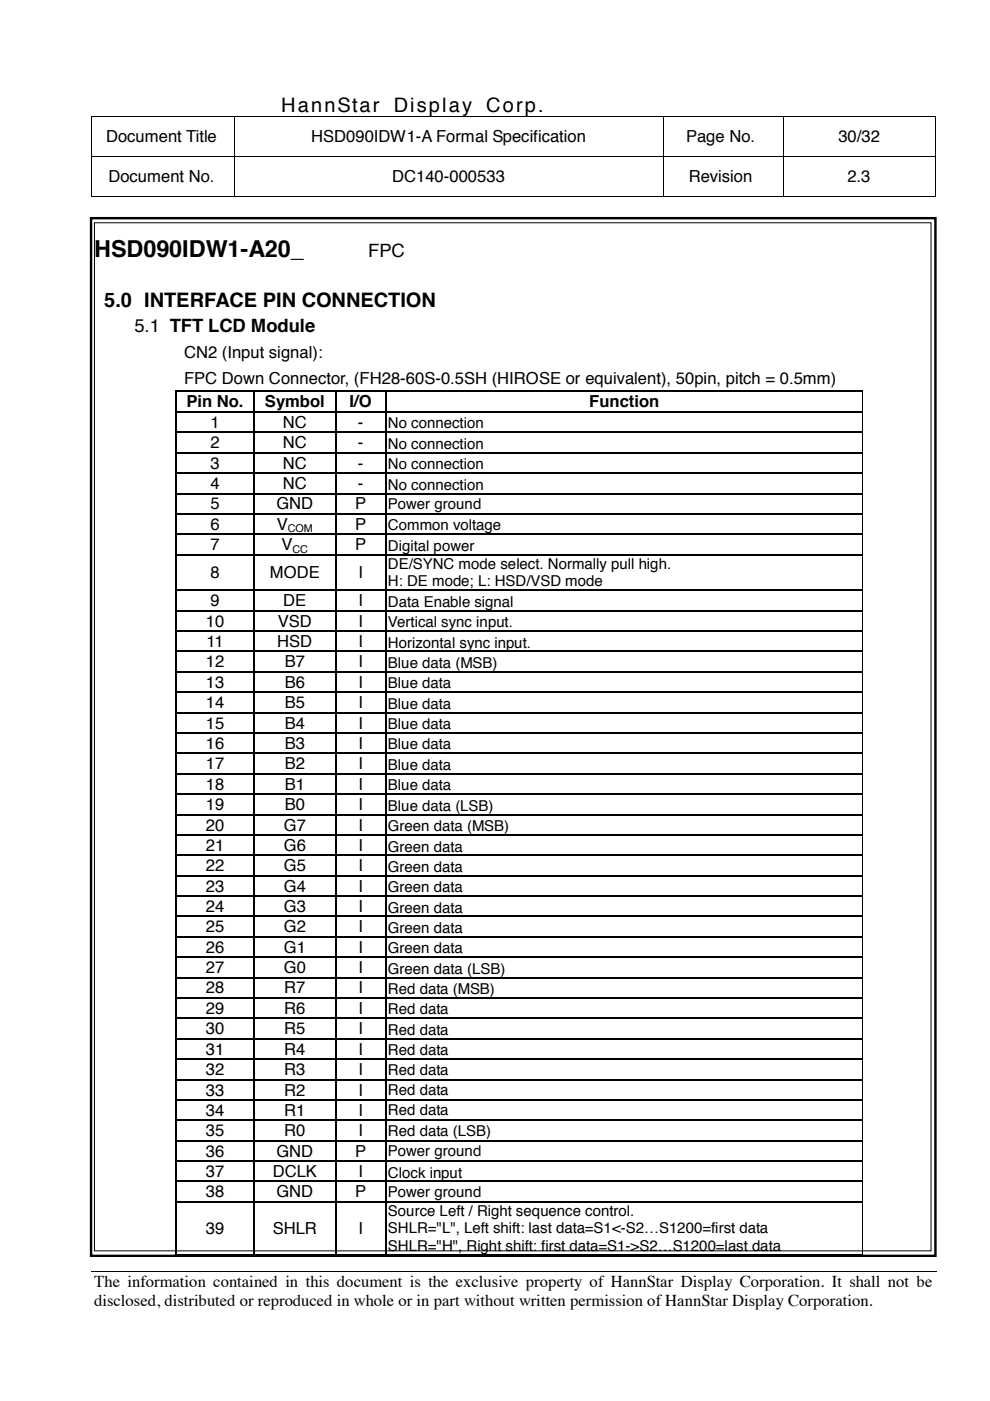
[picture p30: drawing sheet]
<svg xmlns="http://www.w3.org/2000/svg" width="210mm" height="297mm" viewBox="0 0 210 297" stroke-linecap="round" stroke-linejoin="round" font-family="sans-serif">
<defs><g id="words">
<text font-size="5" x="20" y="54.5">HSD090IDW1-A20_</text>
<g font-size="4.2">
<text x="59.6" y="23.8">HannStar</text>
<text x="83.5" y="23.8">Display Corp.</text>
<text x="22.1" y="65.1">5.0 INTERFACE PIN CONNECTION</text>
</g>
<g font-size="3.9">
<text x="78.1" y="54.5">FPC</text>
<text x="28.5" y="70.4">5.1 TFT LCD Module</text>
</g>
<g font-size="3.5">
<text x="22.5" y="30.2">Document Title</text>
<text x="66" y="30.2">HSD090IDW1-A Formal Specification</text>
<text x="145.5" y="30.2">Page No.</text>
<text x="177.8" y="30.2">30/32</text>
<text x="23" y="38.7">Document No.</text>
<text x="83.2" y="38.7">DC140-000533</text>
<text x="146" y="38.7">Revision</text>
<text x="179.7" y="38.7">2.3</text>
<text x="39" y="75.9">CN2 (Input signal):</text>
<text x="39" y="81.4">FPC Down Connector, (FH28-60S-0.5SH (HIROSE or equivalent), 50pin, pitch = 0.5mm)</text>
<text x="39.5" y="86.3">Pin No.</text>
<text x="56.2" y="86.3">Symbol</text>
<text x="74.1" y="86.3">I/O</text>
<text x="124.9" y="86.3">Function</text>
<text x="44.6" y="90.7">1</text>
<text x="44.6" y="95">2</text>
<text x="60" y="90.7">NC</text>
<text x="60" y="95">NC</text>
<text x="75.9" y="90.7">-</text>
<text x="75.9" y="95">-</text>
<text x="44.6" y="99.3">3</text>
<text x="60" y="99.3">NC</text>
<text x="75.9" y="99.3">-</text>
<text x="44.6" y="103.7">4</text>
<text x="60" y="103.7">NC</text>
<text x="75.9" y="103.7">-</text>
<text x="44.6" y="108">5</text>
<text x="44.6" y="112.3">6</text>
<text x="58.6" y="108">GND</text>
<text x="58.7" y="112.3">V</text>
<text x="75.3" y="112.3">P</text>
<text x="75.3" y="108">P</text>
<text x="44.6" y="116.7">7</text>
<text x="59.7" y="116.7">V</text>
<text x="75.3" y="116.7">P</text>
<text x="44.6" y="122.6">8</text>
<text x="57.2" y="122.6">MODE</text>
<text x="76" y="122.6">I</text>
<text x="44.6" y="128.6">9</text>
<text x="60.1" y="128.6">DE</text>
<text x="76" y="128.6">I</text>
<text x="43.6" y="132.9">10</text>
<text x="43.8" y="137.2">11</text>
<text x="58.8" y="137.2">HSD</text>
<text x="58.9" y="132.9">VSD</text>
<text x="76" y="132.9">I</text>
<text x="76" y="137.2">I</text>
<text x="43.6" y="141.5">12</text>
<text x="60.4" y="141.5">B7</text>
<text x="76" y="141.5">I</text>
<text x="43.6" y="145.8">13</text>
<text x="60.4" y="145.8">B6</text>
<text x="76" y="145.8">I</text>
<text x="43.6" y="150.1">14</text>
<text x="43.6" y="154.5">15</text>
<text x="60.4" y="150.1">B5</text>
<text x="60.4" y="154.5">B4</text>
<text x="76" y="150.1">I</text>
<text x="76" y="154.5">I</text>
<text x="43.6" y="158.8">16</text>
<text x="60.4" y="158.8">B3</text>
<text x="76" y="158.8">I</text>
<text x="43.6" y="163.1">17</text>
<text x="43.6" y="167.4">18</text>
<text x="60.4" y="163.1">B2</text>
<text x="60.4" y="167.4">B1</text>
<text x="76" y="163.1">I</text>
<text x="76" y="167.4">I</text>
<text x="43.6" y="171.7">19</text>
<text x="60.4" y="171.7">B0</text>
<text x="76" y="171.7">I</text>
<text x="43.6" y="176.1">20</text>
<text x="60.2" y="176.1">G7</text>
<text x="76" y="176.1">I</text>
<text x="43.6" y="180.4">21</text>
<text x="43.6" y="184.7">22</text>
<text x="60.2" y="180.4">G6</text>
<text x="60.2" y="184.7">G5</text>
<text x="76" y="180.4">I</text>
<text x="76" y="184.7">I</text>
<text x="43.6" y="189">23</text>
<text x="60.2" y="189">G4</text>
<text x="76" y="189">I</text>
<text x="43.6" y="193.4">24</text>
<text x="43.6" y="197.7">25</text>
<text x="60.2" y="193.4">G3</text>
<text x="60.2" y="197.7">G2</text>
<text x="76" y="193.4">I</text>
<text x="76" y="197.7">I</text>
<text x="43.6" y="202">26</text>
<text x="60.2" y="202">G1</text>
<text x="76" y="202">I</text>
<text x="43.6" y="206.3">27</text>
<text x="60.2" y="206.3">G0</text>
<text x="76" y="206.3">I</text>
<text x="43.6" y="210.6">28</text>
<text x="43.6" y="215">29</text>
<text x="60.3" y="210.6">R7</text>
<text x="60.3" y="215">R6</text>
<text x="76" y="210.6">I</text>
<text x="76" y="215">I</text>
<text x="43.6" y="219.3">30</text>
<text x="60.3" y="219.3">R5</text>
<text x="76" y="219.3">I</text>
<text x="43.6" y="223.6">31</text>
<text x="43.6" y="228">32</text>
<text x="60.3" y="223.6">R4</text>
<text x="60.3" y="228">R3</text>
<text x="76" y="223.6">I</text>
<text x="76" y="228">I</text>
<text x="43.6" y="232.3">33</text>
<text x="60.3" y="232.3">R2</text>
<text x="76" y="232.3">I</text>
<text x="43.6" y="236.6">34</text>
<text x="60.3" y="236.6">R1</text>
<text x="76" y="236.6">I</text>
<text x="43.6" y="240.9">35</text>
<text x="43.6" y="245.2">36</text>
<text x="58.6" y="245.2">GND</text>
<text x="60.3" y="240.9">R0</text>
<text x="75.3" y="245.2">P</text>
<text x="76" y="240.9">I</text>
<text x="43.6" y="249.5">37</text>
<text x="57.8" y="249.5">DCLK</text>
<text x="76" y="249.5">I</text>
<text x="43.6" y="253.9">38</text>
<text x="58.6" y="253.9">GND</text>
<text x="75.3" y="253.9">P</text>
<text x="43.6" y="261.6">39</text>
<text x="57.8" y="261.6">SHLR</text>
<text x="76" y="261.6">I</text>
<text x="20" y="272.9">The information contained in this document is the exclusive property of HannStar Display Corporation. It shall not be</text>
<text x="20" y="277">disclosed, distributed or reproduced in whole or in part without written permission of HannStar Display Corporation.</text>
</g>
<g font-size="3.2">
<text x="82.3" y="90.8">No connection</text>
<text x="82.3" y="95.2">No connection</text>
<text x="82.3" y="99.5">No connection</text>
<text x="82.3" y="103.8">No connection</text>
<text x="82.3" y="107.9">Power ground</text>
<text x="82.3" y="112.5">Common voltage</text>
<text x="82.3" y="116.8">Digital power</text>
<text x="82.3" y="120.7">DE/SYNC mode select. Normally pull high.</text>
<text x="82.3" y="124.3">H: DE mode; L: HSD/VSD mode</text>
<text x="82.3" y="128.7">Data Enable signal</text>
<text x="82.3" y="133">Vertical sync input.</text>
<text x="82.3" y="137.3">Horizontal sync input.</text>
<text x="82.3" y="141.6">Blue data (MSB)</text>
<text x="82.3" y="146">Blue data</text>
<text x="82.3" y="150.3">Blue data</text>
<text x="82.3" y="154.6">Blue data</text>
<text x="82.3" y="158.9">Blue data</text>
<text x="82.3" y="163.2">Blue data</text>
<text x="82.3" y="167.5">Blue data</text>
<text x="82.3" y="171.9">Blue data (LSB)</text>
<text x="82.3" y="176.2">Green data (MSB)</text>
<text x="82.3" y="180.5">Green data</text>
<text x="82.3" y="184.9">Green data</text>
<text x="82.3" y="189.2">Green data</text>
<text x="82.3" y="193.5">Green data</text>
<text x="82.3" y="197.8">Green data</text>
<text x="82.3" y="202.1">Green data</text>
<text x="82.3" y="206.4">Green data (LSB)</text>
<text x="82.3" y="210.8">Red data (MSB)</text>
<text x="82.3" y="215.1">Red data</text>
<text x="82.3" y="219.4">Red data</text>
<text x="82.3" y="223.7">Red data</text>
<text x="82.3" y="227.9">Red data</text>
<text x="82.3" y="232.2">Red data</text>
<text x="82.3" y="236.5">Red data</text>
<text x="82.3" y="240.8">Red data (LSB)</text>
<text x="82.3" y="245.1">Power ground</text>
<text x="82.3" y="249.7">Clock input</text>
<text x="82.3" y="253.8">Power ground</text>
<text x="82.3" y="257.9">Source Left / Right sequence control.</text>
<text x="82.3" y="261.5">SHLR=&quot;L&quot;, Left shift: last data=S1&lt;-S2…S1200=first data</text>
<text x="82.3" y="265.2">SHLR=&quot;H&quot;, Right shift: first data=S1-&gt;S2…S1200=last data</text>
</g>
<g font-size="2.3">
<text x="61" y="112.9">COM</text>
<text x="62" y="117.2">CC</text>
</g>
</g></defs>
<g fill="#000">
<path d="M19.4 24.7h.2v.1h-.2zM19.4 33.1h.2v.2h-.2zM49.5 24.7h.2v.1h-.2zM49.5 33.1h.2v.2h-.2zM59.1 24.7h.1v.1h-.1zM140.5 24.7h.2v.1h-.2zM140.5 33.1h.2v.2h-.2zM165.9 24.7h.2v.1h-.2zM165.9 33.1h.2v.2h-.2zM198.2 24.7h.1v.1h-.1zM198.2 33.1h.1v.2h-.1zM19.4 41.6h.2v.2h-.2z"/>
<path d="M49.5 41.6h.2v.2h-.2zM140.5 41.6h.2v.2h-.2zM165.9 41.6h.2v.2h-.2zM198.2 41.6h.1v.2h-.1zM198.5 269.6v.1z"/>
</g>
<g fill="none" stroke="#000" stroke-width=".21">
<path d="M19.5 24.8v8.3M19.5 33.3v8.3M19.6 24.8h29.9M19.6 33.2h29.9M49.6 24.8v8.3M49.6 33.3v8.3M49.7 24.8h9.4M49.7 33.2h90.8M59.2 24.8h81.3M140.6 24.8v8.3M140.6 33.3v8.3M140.7 24.8h25.2"/>
<path d="M140.7 33.2h25.2M166 24.8v8.3M166 33.3v8.3M166.1 24.8h32.1M166.1 33.2h32.1M198.2 24.8v8.3M198.2 33.3v8.3M19.6 41.7h29.9M49.7 41.7h90.8M140.7 41.7h25.2M166.1 41.7h32.1M19.3 269.6h179.2"/>
</g>
<g fill="#fff">
<path d="M19.3 277.9h179.2z"/>
<path d="M198.5 269.7v8.2z"/>
</g>
<path d="M19.3 46.3h179v220h-179z" fill="none" stroke="#000" stroke-width=".51"/>
<path d="M20 47.2h177.4v218h-177.4z" fill-rule="evenodd" fill="#fff"/>
<g fill="none" stroke="#000" stroke-width=".21">
<path d="M20 47.2h177.4v218h-177.4zM183 83.1v4.1M183 87.4v4.1M183 91.8v4M183 96.1v4.1M183 100.4v4.1M183 104.8v4M183 109.1v4M183 113.4v4.1M183 117.7v7.3M183 125.3v4.1M183 129.6v4.1"/>
<path d="M183 133.9v4.1M183 138.2v4.1M183 142.6v4M183 146.9v4M183 151.2v4.1M183 155.5v4.1M183 159.8v4.1M183 164.2v4M183 168.5v4.1M183 172.8v4.1M183 177.2v4M183 181.5v4"/>
<path d="M183 185.8v4.1M183 190.1v4.1M183 194.4v4.1M183 198.7v4.1M183 203.1v4M183 207.4v4M183 211.7v4.1M183 216v4.1M183 220.3v4.1M183 224.7v4.1M183 229v4.1M183 233.3v4.1"/>
<path d="M183 237.6v4.1M183 242v4M183 246.3v4M183 250.6v4.1M183 254.9v11"/>
</g>
<g fill="#000">
<path d="M37.2 82.9h.2v.2h-.2zM37.2 87.2h.2v.2h-.2zM37.2 91.5h.2v.3h-.2zM37.2 95.8h.2v.3h-.2zM53.7 82.9h.3v.2h-.3zM53.7 87.2h.3v.2h-.3zM53.7 91.5h.3v.3h-.3zM53.7 95.8h.3v.3h-.3zM71 82.9h.3v.2h-.3zM71 87.2h.3v.2h-.3zM71 91.5h.3v.3h-.3zM71 95.8h.3v.3h-.3z"/>
<path d="M81.6 82.9h.3v.2h-.3zM81.6 87.2h.3v.2h-.3zM81.6 91.5h.3v.3h-.3zM81.6 95.8h.3v.3h-.3zM182.9 82.9h.1v.2h-.1zM182.9 87.2h.1v.2h-.1zM182.9 91.5h.1v.3h-.1zM182.9 95.8h.1v.3h-.1zM37.2 100.2h.2v.2h-.2zM37.2 104.5h.2v.3h-.2zM37.2 108.8h.2v.3h-.2zM37.2 113.1h.2v.3h-.2z"/>
<path d="M37.2 117.5h.2v.2h-.2zM53.7 100.2h.3v.2h-.3zM53.7 104.5h.3v.3h-.3zM53.7 108.8h.3v.3h-.3zM53.7 113.1h.3v.3h-.3zM53.7 117.5h.3v.2h-.3zM71 100.2h.3v.2h-.3zM71 104.5h.3v.3h-.3zM71 108.8h.3v.3h-.3zM71 113.1h.3v.3h-.3zM71 117.5h.3v.2h-.3zM81.6 100.2h.3v.2h-.3z"/>
<path d="M81.6 104.5h.3v.3h-.3zM81.6 108.8h.3v.3h-.3zM81.6 113.1h.3v.3h-.3zM81.6 117.5h.3v.2h-.3zM182.9 100.2h.1v.2h-.1zM182.9 104.5h.1v.3h-.1zM182.9 108.8h.1v.3h-.1zM182.9 113.1h.1v.3h-.1zM182.9 117.5h.1v.2h-.1zM37.2 125h.2v.3h-.2zM37.2 129.4h.2v.2h-.2zM37.2 133.7h.2v.2h-.2z"/>
<path d="M37.2 138h.2v.2h-.2zM53.7 125h.3v.3h-.3zM53.7 129.4h.3v.2h-.3zM53.7 133.7h.3v.2h-.3zM53.7 138h.3v.2h-.3zM71 125h.3v.3h-.3zM71 129.4h.3v.2h-.3zM71 133.7h.3v.2h-.3zM71 138h.3v.2h-.3zM81.6 125h.3v.3h-.3zM81.6 129.4h.3v.2h-.3zM81.6 133.7h.3v.2h-.3z"/>
<path d="M81.6 138h.3v.2h-.3zM182.9 125h.1v.3h-.1zM182.9 129.4h.1v.2h-.1zM182.9 133.7h.1v.2h-.1zM182.9 138h.1v.2h-.1zM37.2 142.3h.2v.3h-.2zM37.2 146.6h.2v.3h-.2zM37.2 150.9h.2v.3h-.2zM37.2 155.3h.2v.2h-.2zM37.2 159.6h.2v.2h-.2zM53.7 142.3h.3v.3h-.3zM53.7 146.6h.3v.3h-.3z"/>
<path d="M53.7 150.9h.3v.3h-.3zM53.7 155.3h.3v.2h-.3zM53.7 159.6h.3v.2h-.3zM71 142.3h.3v.3h-.3zM71 146.6h.3v.3h-.3zM71 150.9h.3v.3h-.3zM71 155.3h.3v.2h-.3zM71 159.6h.3v.2h-.3zM81.6 142.3h.3v.3h-.3zM81.6 146.6h.3v.3h-.3zM81.6 150.9h.3v.3h-.3zM81.6 155.3h.3v.2h-.3z"/>
<path d="M81.6 159.6h.3v.2h-.3zM182.9 142.3h.1v.3h-.1zM182.9 146.6h.1v.3h-.1zM182.9 150.9h.1v.3h-.1zM182.9 155.3h.1v.2h-.1zM182.9 159.6h.1v.2h-.1zM37.2 163.9h.2v.3h-.2zM37.2 168.2h.2v.3h-.2zM37.2 172.6h.2v.2h-.2zM37.2 176.9h.2v.3h-.2zM53.7 163.9h.3v.3h-.3zM53.7 168.2h.3v.3h-.3z"/>
<path d="M53.7 172.6h.3v.2h-.3zM53.7 176.9h.3v.3h-.3zM71 163.9h.3v.3h-.3zM71 168.2h.3v.3h-.3zM71 172.6h.3v.2h-.3zM71 176.9h.3v.3h-.3zM81.6 163.9h.3v.3h-.3zM81.6 168.2h.3v.3h-.3zM81.6 172.6h.3v.2h-.3zM81.6 176.9h.3v.3h-.3zM182.9 163.9h.1v.3h-.1zM182.9 168.2h.1v.3h-.1z"/>
<path d="M182.9 172.6h.1v.2h-.1zM182.9 176.9h.1v.3h-.1zM37.2 181.2h.2v.3h-.2zM37.2 185.5h.2v.3h-.2zM37.2 189.9h.2v.2h-.2zM37.2 194.2h.2v.2h-.2zM37.2 198.5h.2v.2h-.2zM53.7 181.2h.3v.3h-.3zM53.7 185.5h.3v.3h-.3zM53.7 189.9h.3v.2h-.3zM53.7 194.2h.3v.2h-.3zM53.7 198.5h.3v.2h-.3z"/>
<path d="M71 181.2h.3v.3h-.3zM71 185.5h.3v.3h-.3zM71 189.9h.3v.2h-.3zM71 194.2h.3v.2h-.3zM71 198.5h.3v.2h-.3zM81.6 181.2h.3v.3h-.3zM81.6 185.5h.3v.3h-.3zM81.6 189.9h.3v.2h-.3zM81.6 194.2h.3v.2h-.3zM81.6 198.5h.3v.2h-.3zM182.9 181.2h.1v.3h-.1zM182.9 185.5h.1v.3h-.1z"/>
<path d="M182.9 189.9h.1v.2h-.1zM182.9 194.2h.1v.2h-.1zM182.9 198.5h.1v.2h-.1zM37.2 202.8h.2v.3h-.2zM37.2 207.1h.2v.3h-.2zM37.2 211.4h.2v.3h-.2zM37.2 215.8h.2v.2h-.2zM53.7 202.8h.3v.3h-.3zM53.7 207.1h.3v.3h-.3zM53.7 211.4h.3v.3h-.3zM53.7 215.8h.3v.2h-.3zM71 202.8h.3v.3h-.3z"/>
<path d="M71 207.1h.3v.3h-.3zM71 211.4h.3v.3h-.3zM71 215.8h.3v.2h-.3zM81.6 202.8h.3v.3h-.3zM81.6 207.1h.3v.3h-.3zM81.6 211.4h.3v.3h-.3zM81.6 215.8h.3v.2h-.3zM182.9 202.8h.1v.3h-.1zM182.9 207.1h.1v.3h-.1zM182.9 211.4h.1v.3h-.1zM182.9 215.8h.1v.2h-.1zM37.2 220.1h.2v.2h-.2z"/>
<path d="M37.2 224.4h.2v.3h-.2zM37.2 228.8h.2v.2h-.2zM37.2 233.1h.2v.2h-.2zM37.2 237.4h.2v.2h-.2zM53.7 220.1h.3v.2h-.3zM53.7 224.4h.3v.3h-.3zM53.7 228.8h.3v.2h-.3zM53.7 233.1h.3v.2h-.3zM53.7 237.4h.3v.2h-.3zM71 220.1h.3v.2h-.3zM71 224.4h.3v.3h-.3zM71 228.8h.3v.2h-.3z"/>
<path d="M71 233.1h.3v.2h-.3zM71 237.4h.3v.2h-.3zM81.6 220.1h.3v.2h-.3zM81.6 224.4h.3v.3h-.3zM81.6 228.8h.3v.2h-.3zM81.6 233.1h.3v.2h-.3zM81.6 237.4h.3v.2h-.3zM182.9 220.1h.1v.2h-.1zM182.9 224.4h.1v.3h-.1zM182.9 228.8h.1v.2h-.1zM182.9 233.1h.1v.2h-.1zM182.9 237.4h.1v.2h-.1z"/>
<path d="M37.2 241.7h.2v.3h-.2zM37.2 246h.2v.3h-.2zM37.2 250.3h.2v.3h-.2zM37.2 254.7h.2v.2h-.2zM53.7 241.7h.3v.3h-.3zM53.7 246h.3v.3h-.3zM53.7 250.3h.3v.3h-.3zM53.7 254.7h.3v.2h-.3zM71 241.7h.3v.3h-.3zM71 246h.3v.3h-.3zM71 250.3h.3v.3h-.3zM71 254.7h.3v.2h-.3z"/>
<path d="M81.6 241.7h.3v.3h-.3zM81.6 246h.3v.3h-.3zM81.6 250.3h.3v.3h-.3zM81.6 254.7h.3v.2h-.3zM182.9 241.7h.1v.3h-.1zM182.9 246h.1v.3h-.1zM182.9 250.3h.1v.3h-.1zM182.9 254.7h.1v.2h-.1zM37.2 265.9h.2v.2h-.2zM53.7 265.9h.3v.2h-.3zM71 265.9h.3v.2h-.3zM81.6 265.9h.3v.2h-.3z"/>
<path d="M182.9 265.9h.1v.2h-.1z"/>
</g>
<g fill="none" stroke="#000" stroke-width=".25">
<path d="M37.3 83.1v4.1M37.3 87.4v4.1M37.3 91.8v4M37.3 96.1v4.1M37.4 83h16.3M37.4 87.3h16.3M37.4 91.6h16.3M37.4 96h16.3M53.8 83.1v4.1M53.8 87.4v4.1M53.8 91.8v4M53.8 96.1v4.1"/>
<path d="M54 83h17M54 87.3h17M54 91.6h17M54 96h17M71.2 83.1v4.1M71.2 87.4v4.1M71.2 91.8v4M71.2 96.1v4.1M71.3 83h10.3M71.3 87.3h10.3M71.3 91.6h10.3M71.3 96h10.3"/>
<path d="M81.7 83.1v4.1M81.7 87.4v4.1M81.7 91.8v4M81.7 96.1v4.1M81.9 83h101M81.9 87.3h101M81.9 91.6h101M81.9 96h101M37.3 100.4v4.1M37.3 104.8v4M37.3 109.1v4M37.3 113.4v4.1"/>
<path d="M37.3 117.7v7.3M37.4 100.3h16.3M37.4 104.6h16.3M37.4 109h16.3M37.4 113.3h16.3M37.4 117.6h16.3M53.8 100.4v4.1M53.8 104.8v4M53.8 109.1v4M53.8 113.4v4.1M53.8 117.7v7.3M54 100.3h17"/>
<path d="M54 104.6h17M54 109h17M54 113.3h17M54 117.6h17M71.2 100.4v4.1M71.2 104.8v4M71.2 109.1v4M71.2 113.4v4.1M71.2 117.7v7.3M71.3 100.3h10.3M71.3 104.6h10.3M71.3 109h10.3"/>
<path d="M71.3 113.3h10.3M71.3 117.6h10.3M81.7 100.4v4.1M81.7 104.8v4M81.7 109.1v4M81.7 113.4v4.1M81.7 117.7v7.3M81.9 100.3h101M81.9 104.6h101M81.9 109h101M81.9 113.3h101M81.9 117.6h101"/>
<path d="M37.3 125.3v4.1M37.3 129.6v4.1M37.3 133.9v4.1M37.3 138.2v4.1M37.4 125.2h16.3M37.4 129.5h16.3M37.4 133.8h16.3M37.4 138.1h16.3M53.8 125.3v4.1M53.8 129.6v4.1M53.8 133.9v4.1M53.8 138.2v4.1"/>
<path d="M54 125.2h17M54 129.5h17M54 133.8h17M54 138.1h17M71.2 125.3v4.1M71.2 129.6v4.1M71.2 133.9v4.1M71.2 138.2v4.1M71.3 125.2h10.3M71.3 129.5h10.3M71.3 133.8h10.3M71.3 138.1h10.3"/>
<path d="M81.7 125.3v4.1M81.7 129.6v4.1M81.7 133.9v4.1M81.7 138.2v4.1M81.9 125.2h101M81.9 129.5h101M81.9 133.8h101M81.9 138.1h101M37.3 142.6v4M37.3 146.9v4M37.3 151.2v4.1M37.3 155.5v4.1"/>
<path d="M37.3 159.8v4.1M37.4 142.4h16.3M37.4 146.8h16.3M37.4 151.1h16.3M37.4 155.4h16.3M37.4 159.7h16.3M53.8 142.6v4M53.8 146.9v4M53.8 151.2v4.1M53.8 155.5v4.1M53.8 159.8v4.1M54 142.4h17"/>
<path d="M54 146.8h17M54 151.1h17M54 155.4h17M54 159.7h17M71.2 142.6v4M71.2 146.9v4M71.2 151.2v4.1M71.2 155.5v4.1M71.2 159.8v4.1M71.3 142.4h10.3M71.3 146.8h10.3M71.3 151.1h10.3"/>
<path d="M71.3 155.4h10.3M71.3 159.7h10.3M81.7 142.6v4M81.7 146.9v4M81.7 151.2v4.1M81.7 155.5v4.1M81.7 159.8v4.1M81.9 142.4h101M81.9 146.8h101M81.9 151.1h101M81.9 155.4h101M81.9 159.7h101"/>
<path d="M37.3 164.2v4M37.3 168.5v4.1M37.3 172.8v4.1M37.3 177.2v4M37.4 164h16.3M37.4 168.3h16.3M37.4 172.7h16.3M37.4 177h16.3M53.8 164.2v4M53.8 168.5v4.1M53.8 172.8v4.1M53.8 177.2v4"/>
<path d="M54 164h17M54 168.3h17M54 172.7h17M54 177h17M71.2 164.2v4M71.2 168.5v4.1M71.2 172.8v4.1M71.2 177.2v4M71.3 164h10.3M71.3 168.3h10.3M71.3 172.7h10.3M71.3 177h10.3"/>
<path d="M81.7 164.2v4M81.7 168.5v4.1M81.7 172.8v4.1M81.7 177.2v4M81.9 164h101M81.9 168.3h101M81.9 172.7h101M81.9 177h101M37.3 181.5v4M37.3 185.8v4.1M37.3 190.1v4.1M37.3 194.4v4.1"/>
<path d="M37.3 198.7v4.1M37.4 181.3h16.3M37.4 185.7h16.3M37.4 190h16.3M37.4 194.3h16.3M37.4 198.6h16.3M53.8 181.5v4M53.8 185.8v4.1M53.8 190.1v4.1M53.8 194.4v4.1M53.8 198.7v4.1M54 181.3h17"/>
<path d="M54 185.7h17M54 190h17M54 194.3h17M54 198.6h17M71.2 181.5v4M71.2 185.8v4.1M71.2 190.1v4.1M71.2 194.4v4.1M71.2 198.7v4.1M71.3 181.3h10.3M71.3 185.7h10.3M71.3 190h10.3"/>
<path d="M71.3 194.3h10.3M71.3 198.6h10.3M81.7 181.5v4M81.7 185.8v4.1M81.7 190.1v4.1M81.7 194.4v4.1M81.7 198.7v4.1M81.9 181.3h101M81.9 185.7h101M81.9 190h101M81.9 194.3h101M81.9 198.6h101"/>
<path d="M37.3 203.1v4M37.3 207.4v4M37.3 211.7v4.1M37.3 216v4.1M37.4 202.9h16.3M37.4 207.2h16.3M37.4 211.6h16.3M37.4 215.9h16.3M53.8 203.1v4M53.8 207.4v4M53.8 211.7v4.1M53.8 216v4.1"/>
<path d="M54 202.9h17M54 207.2h17M54 211.6h17M54 215.9h17M71.2 203.1v4M71.2 207.4v4M71.2 211.7v4.1M71.2 216v4.1M71.3 202.9h10.3M71.3 207.2h10.3M71.3 211.6h10.3M71.3 215.9h10.3"/>
<path d="M81.7 203.1v4M81.7 207.4v4M81.7 211.7v4.1M81.7 216v4.1M81.9 202.9h101M81.9 207.2h101M81.9 211.6h101M81.9 215.9h101M37.3 220.3v4.1M37.3 224.7v4.1M37.3 229v4.1M37.3 233.3v4.1"/>
<path d="M37.3 237.6v4.1M37.4 220.2h16.3M37.4 224.6h16.3M37.4 228.9h16.3M37.4 233.2h16.3M37.4 237.5h16.3M53.8 220.3v4.1M53.8 224.7v4.1M53.8 229v4.1M53.8 233.3v4.1M53.8 237.6v4.1M54 220.2h17"/>
<path d="M54 224.6h17M54 228.9h17M54 233.2h17M54 237.5h17M71.2 220.3v4.1M71.2 224.7v4.1M71.2 229v4.1M71.2 233.3v4.1M71.2 237.6v4.1M71.3 220.2h10.3M71.3 224.6h10.3M71.3 228.9h10.3"/>
<path d="M71.3 233.2h10.3M71.3 237.5h10.3M81.7 220.3v4.1M81.7 224.7v4.1M81.7 229v4.1M81.7 233.3v4.1M81.7 237.6v4.1M81.9 220.2h101M81.9 224.6h101M81.9 228.9h101M81.9 233.2h101M81.9 237.5h101"/>
<path d="M37.3 242v4M37.3 246.3v4M37.3 250.6v4.1M37.3 254.9v11M37.4 241.8h16.3M37.4 246.2h16.3M37.4 250.5h16.3M37.4 254.8h16.3M53.8 242v4M53.8 246.3v4M53.8 250.6v4.1M53.8 254.9v11"/>
<path d="M54 241.8h17M54 246.2h17M54 250.5h17M54 254.8h17M71.2 242v4M71.2 246.3v4M71.2 250.6v4.1M71.2 254.9v11M71.3 241.8h10.3M71.3 246.2h10.3M71.3 250.5h10.3M71.3 254.8h10.3"/>
<path d="M81.7 242v4M81.7 246.3v4M81.7 250.6v4.1M81.7 254.9v11M81.9 241.8h101M81.9 246.2h101M81.9 250.5h101M81.9 254.8h101M37.4 266h16.3M54 266h17M71.3 266h10.3M81.9 266h101"/>
</g>
<use href="#words"/>
</svg>
